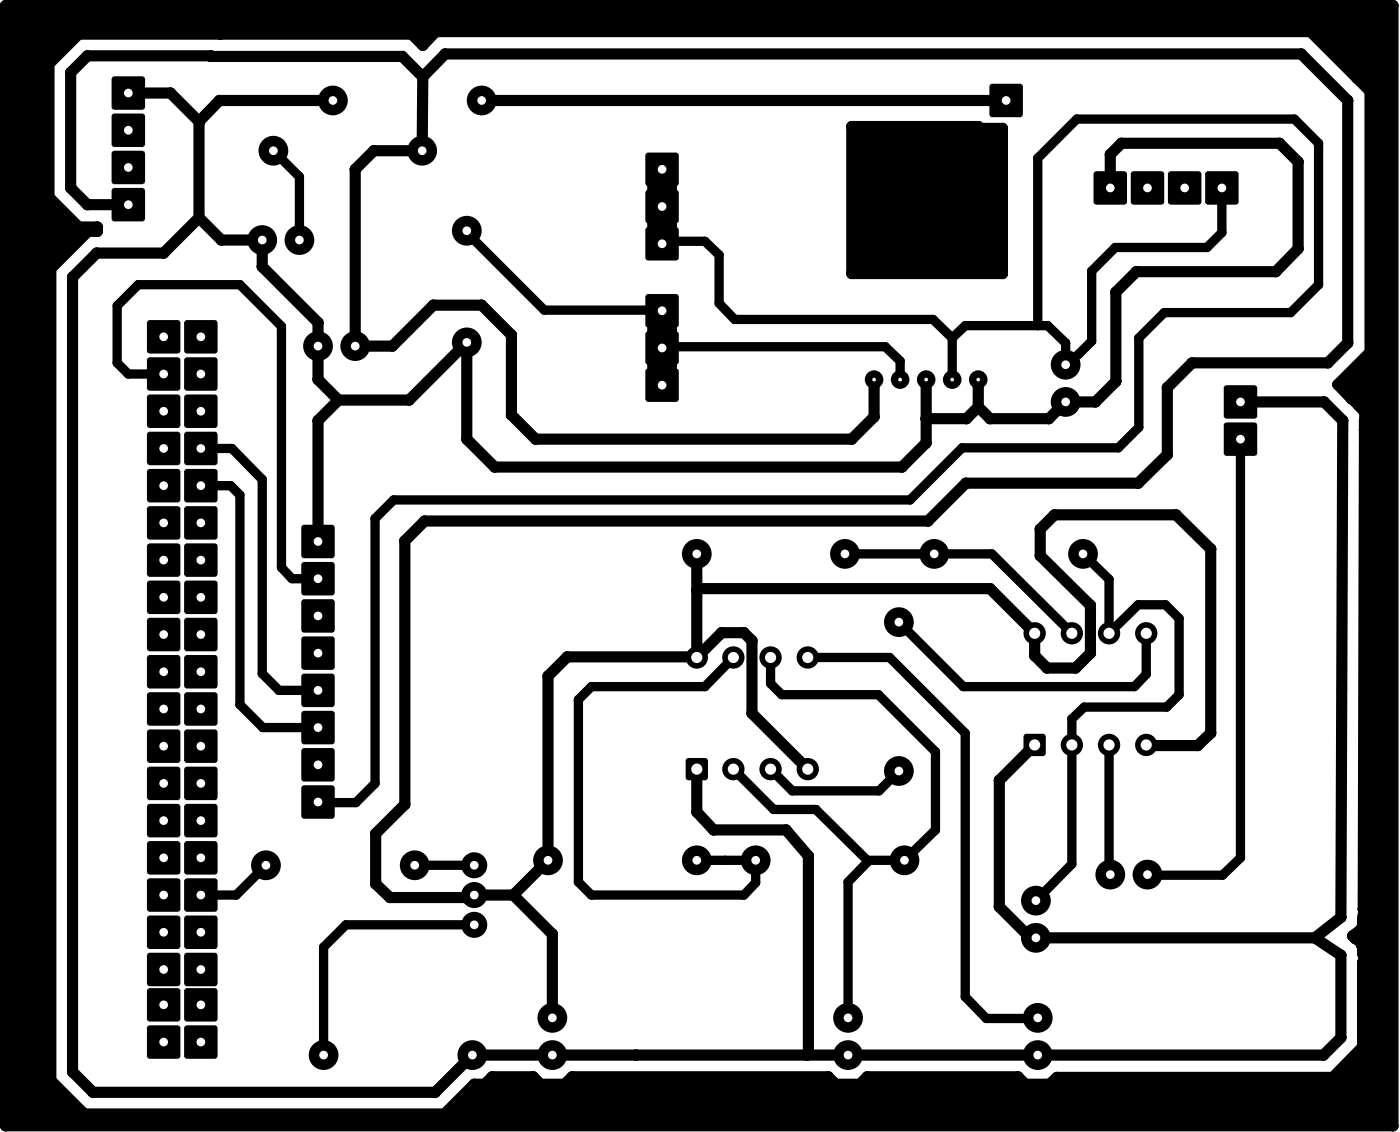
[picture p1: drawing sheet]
<svg xmlns="http://www.w3.org/2000/svg" width="96mm" height="77mm" viewBox="0 0 96 77" stroke-linecap="round" stroke-linejoin="round" font-family="sans-serif">
<g fill="#000">
<path d="M7.7 12.9h2.2v2.2h-2.2z" fill-rule="evenodd"/>
<path d="M7.7 10.3h2.2v2.2h-2.2z" fill-rule="evenodd"/>
<path d="M7.7 7.8h2.2v2.2h-2.2z" fill-rule="evenodd"/>
<path d="M7.7 5.2h2.2v2.3h-2.2z" fill-rule="evenodd"/>
<path d="M44.1 15.5h2.2v2.2h-2.2z" fill-rule="evenodd"/>
<path d="M44.1 13h2.2v2.2h-2.2z" fill-rule="evenodd"/>
<path d="M44.1 10.5h2.2v2.2h-2.2z" fill-rule="evenodd"/>
<path d="M58.2 8.6h8.6v.2h1.7v9.9h-10.3z" fill-rule="evenodd"/>
<path d="M67.6 5.8h2.2v2.2h-2.2z" fill-rule="evenodd"/>
<path d="M74.7 11.7h2.2v2.2h-2.2z" fill-rule="evenodd"/>
<path d="M77.3 11.7h2.2v2.2h-2.2z" fill-rule="evenodd"/>
<path d="M79.8 11.7h2.2v2.2h-2.2z" fill-rule="evenodd"/>
<path d="M82.3 11.7h2.2v2.2h-2.2z" fill-rule="evenodd"/>
<path d="M10.1 21.9h2.2v2.2h-2.2z" fill-rule="evenodd"/>
<path d="M10.1 24.4h2.2v2.2h-2.2z" fill-rule="evenodd"/>
<path d="M10.1 27h2.2v2.2h-2.2z" fill-rule="evenodd"/>
<path d="M10.1 29.5h2.2v2.2h-2.2z" fill-rule="evenodd"/>
<path d="M10.1 32h2.2v2.2h-2.2z" fill-rule="evenodd"/>
<path d="M10.1 34.6h2.2v2.2h-2.2z" fill-rule="evenodd"/>
<path d="M10.1 37.1h2.2v2.2h-2.2z" fill-rule="evenodd"/>
<path d="M10.1 39.7h2.2v2.2h-2.2z" fill-rule="evenodd"/>
<path d="M12.6 21.9h2.2v2.2h-2.2z" fill-rule="evenodd"/>
<path d="M12.6 24.4h2.2v2.2h-2.2z" fill-rule="evenodd"/>
<path d="M12.6 27h2.2v2.2h-2.2z" fill-rule="evenodd"/>
<path d="M12.6 29.5h2.2v2.2h-2.2z" fill-rule="evenodd"/>
<path d="M12.6 32h2.2v2.2h-2.2z" fill-rule="evenodd"/>
<path d="M12.6 34.6h2.2v2.2h-2.2z" fill-rule="evenodd"/>
<path d="M12.6 37.1h2.2v2.2h-2.2z" fill-rule="evenodd"/>
<path d="M12.6 39.7h2.2v2.2h-2.2z" fill-rule="evenodd"/>
<path d="M20.6 35.9h2.2v2.2h-2.2z" fill-rule="evenodd"/>
<path d="M44.1 25.2h2.2v2.2h-2.2z" fill-rule="evenodd"/>
<path d="M44.1 22.6h2.2v2.2h-2.2z" fill-rule="evenodd"/>
<path d="M44.1 20.1h2.2v2.2h-2.2z" fill-rule="evenodd"/>
<path d="M83.6 28.9h2.2v2.2h-2.2z" fill-rule="evenodd"/>
<path d="M83.6 26.3h2.2v2.2h-2.2z" fill-rule="evenodd"/>
<path d="M10.1 42.2h2.2v2.2h-2.2z" fill-rule="evenodd"/>
<path d="M10.1 44.7h2.2v2.2h-2.2z" fill-rule="evenodd"/>
<path d="M10.1 47.3h2.2v2.2h-2.2z" fill-rule="evenodd"/>
<path d="M10.1 49.8h2.2v2.2h-2.2z" fill-rule="evenodd"/>
<path d="M10.1 52.4h2.2v2.2h-2.2z" fill-rule="evenodd"/>
<path d="M10.1 54.9h2.2v2.2h-2.2z" fill-rule="evenodd"/>
<path d="M10.1 57.4h2.2v2.2h-2.2z" fill-rule="evenodd"/>
<path d="M12.6 42.2h2.2v2.2h-2.2z" fill-rule="evenodd"/>
<path d="M12.6 44.7h2.2v2.2h-2.2z" fill-rule="evenodd"/>
<path d="M12.6 47.3h2.2v2.2h-2.2z" fill-rule="evenodd"/>
<path d="M12.6 49.8h2.2v2.2h-2.2z" fill-rule="evenodd"/>
<path d="M12.6 52.4h2.2v2.2h-2.2z" fill-rule="evenodd"/>
<path d="M12.6 54.9h2.2v2.2h-2.2z" fill-rule="evenodd"/>
<path d="M12.6 57.4h2.2v2.2h-2.2z" fill-rule="evenodd"/>
<path d="M20.6 53.6h2.2v2.2h-2.2z" fill-rule="evenodd"/>
<path d="M20.6 51.1h2.2v2.2h-2.2z" fill-rule="evenodd"/>
<path d="M20.6 48.6h2.2v2.2h-2.2z" fill-rule="evenodd"/>
<path d="M20.6 46h2.2v2.2h-2.2z" fill-rule="evenodd"/>
<path d="M20.6 43.5h2.2v2.2h-2.2z" fill-rule="evenodd"/>
<path d="M20.6 40.9h2.2v2.2h-2.2z" fill-rule="evenodd"/>
<path d="M20.6 38.4h2.2v2.2h-2.2z" fill-rule="evenodd"/>
<path d="M46.9 51.8h1.4v1.4h-1.4z" fill-rule="evenodd"/>
<path d="M69.9 50.1h1.5v1.5h-1.5z" fill-rule="evenodd"/>
<path d="M.4 .4h94.7v76.4h-94.7zM5.4 2.3h22.7l.8 .8 .9-.9h59.7l4.1 4v17.8l-2.2 2.2 1.8 1.9-.1 34-.1 1.1a1.09 1.09 0 0 1-.6 .7l.1 .2a.95 .95 0 0 1 .5 1l.2 .4-.2 .2v5.8l-2 2h-18.8l-.5 .5h-1.7l-.5-.5h-10.3l-.5 .5h-1.6l-.5-.5h-17.5l-.5 .5h-1.7l-.5-.5h-2.8l-.5 .5h-.7l-2 2h-24.6l-2.3-2.3v-55.4l2.5-2.5h.6v-.3h-1.2l-2.1-2v-9.1z" fill-rule="evenodd"/>
<path d="M10.1 60h2.2v2.2h-2.2z" fill-rule="evenodd"/>
<path d="M10.1 62.5h2.2v2.2h-2.2z" fill-rule="evenodd"/>
<path d="M10.1 65.1h2.2v2.2h-2.2z" fill-rule="evenodd"/>
<path d="M10.1 67.5h2.2v2.2h-2.2z" fill-rule="evenodd"/>
<path d="M10.1 70h2.2v2.2h-2.2z" fill-rule="evenodd"/>
<path d="M12.6 60h2.2v2.2h-2.2z" fill-rule="evenodd"/>
<path d="M12.6 62.5h2.2v2.2h-2.2z" fill-rule="evenodd"/>
<path d="M12.6 65.1h2.2v2.2h-2.2z" fill-rule="evenodd"/>
<path d="M12.6 67.5h2.2v2.2h-2.2z" fill-rule="evenodd"/>
<path d="M12.6 70h2.2v2.2h-2.2z" fill-rule="evenodd"/>
<circle cx=".4" cy=".4" r=".38"/>
<circle cx="3.3" cy="4.4" r=".38"/>
<circle cx="3.3" cy="13.5" r=".38"/>
<circle cx="3.5" cy="18.3" r=".38"/>
<circle cx="4.8" cy="5" r=".38"/>
<circle cx="4.8" cy="12.8" r=".38"/>
<circle cx="5" cy="18.9" r=".38"/>
<circle cx="5.4" cy="2.3" r=".38"/>
<circle cx="5.4" cy="15.5" r=".38"/>
<circle cx="6" cy="3.8" r=".38"/>
<circle cx="6" cy="14" r=".38"/>
<circle cx="6" cy="15.8" r=".38"/>
<circle cx="6.6" cy="17.3" r=".38"/>
<circle cx="6.6" cy="15.8" r=".38"/>
<circle cx="6.6" cy="15.5" r=".38"/>
<circle cx="9.4" cy="19.4" r=".3"/>
<circle cx="11.2" cy="17.3" r=".38"/>
<circle cx="11.6" cy="6.3" r=".38"/>
<circle cx="13.6" cy="8.3" r=".38"/>
<circle cx="13.6" cy="14.9" r=".38"/>
<circle cx="14.4" cy="3.8" r=".38"/>
<circle cx="14.4" cy="3.9" r=".38"/>
<circle cx="15" cy="6.9" r=".38"/>
<circle cx="15" cy="2.3" r=".38"/>
<circle cx="15.1" cy="2.3" r=".38"/>
<circle cx="15.1" cy="16.4" r=".38"/>
<circle cx="16.4" cy="19.4" r=".3"/>
<circle cx="17.9" cy="16.4" r="1.02"/>
<circle cx="17.9" cy="18.2" r=".38"/>
<circle cx="18.7" cy="10.3" r="1.02"/>
<circle cx="20.4" cy="16.4" r="1.02"/>
<circle cx="20.4" cy="12.1" r=".3"/>
<circle cx="22.7" cy="6.9" r="1.02"/>
<circle cx="24.3" cy="11.6" r=".38"/>
<circle cx="25.5" cy="10.3" r=".38"/>
<circle cx="27.5" cy="3.9" r=".38"/>
<circle cx="28.1" cy="2.3" r=".38"/>
<circle cx="28.8" cy="10.3" r="1.02"/>
<circle cx="28.9" cy="3.1" r=".38"/>
<circle cx="28.9" cy="5.2" r=".38"/>
<circle cx="29.8" cy="2.2" r=".38"/>
<circle cx="30.4" cy="3.7" r=".38"/>
<circle cx="31.9" cy="15.7" r="1.02"/>
<circle cx="31.9" cy="15.9" r=".3"/>
<circle cx="32.9" cy="6.9" r="1.02"/>
<circle cx="45.4" cy="16.5" r=".3"/>
<circle cx="48.1" cy="16.5" r=".3"/>
<circle cx="49.1" cy="17.4" r=".3"/>
<circle cx="58.2" cy="8.6" r=".38"/>
<circle cx="58.2" cy="18.7" r=".38"/>
<circle cx="66.8" cy="8.8" r=".38"/>
<circle cx="66.8" cy="8.6" r=".38"/>
<circle cx="68.5" cy="8.8" r=".38"/>
<circle cx="68.5" cy="18.7" r=".38"/>
<circle cx="70.9" cy="10.8" r=".3"/>
<circle cx="73.5" cy="8.1" r=".3"/>
<circle cx="74.5" cy="18.5" r=".3"/>
<circle cx="75.8" cy="10.5" r=".38"/>
<circle cx="76.2" cy="16.9" r=".3"/>
<circle cx="76.2" cy="19.9" r=".38"/>
<circle cx="76.6" cy="9.8" r=".38"/>
<circle cx="77.6" cy="18.5" r=".38"/>
<circle cx="82.4" cy="16.9" r=".3"/>
<circle cx="83.4" cy="15.9" r=".3"/>
<circle cx="87.1" cy="18.5" r=".38"/>
<circle cx="87.4" cy="9.8" r=".38"/>
<circle cx="88.4" cy="8.1" r=".3"/>
<circle cx="88.6" cy="11" r=".38"/>
<circle cx="88.6" cy="17" r=".38"/>
<circle cx="88.9" cy="3.7" r=".38"/>
<circle cx="89.5" cy="2.2" r=".38"/>
<circle cx="90" cy="19.4" r=".3"/>
<circle cx="90" cy="9.8" r=".3"/>
<circle cx="92" cy="6.9" r=".38"/>
<circle cx="92.7" cy="5.3" r=".38"/>
<circle cx="93.6" cy="6.2" r=".38"/>
<circle cx="95.1" cy=".4" r=".38"/>
<circle cx="8" cy="20.9" r=".3"/>
<circle cx="8" cy="24.8" r=".3"/>
<circle cx="8.8" cy="25.5" r=".3"/>
<circle cx="15.7" cy="33.1" r=".3"/>
<circle cx="15.8" cy="30.6" r=".3"/>
<circle cx="16.4" cy="33.8" r=".3"/>
<circle cx="17.9" cy="32.7" r=".3"/>
<circle cx="19.2" cy="38.7" r=".3"/>
<circle cx="19.2" cy="22.3" r=".3"/>
<circle cx="19.9" cy="39.5" r=".3"/>
<circle cx="21.7" cy="23.6" r="1.02"/>
<circle cx="21.7" cy="25.9" r=".38"/>
<circle cx="21.7" cy="22" r=".38"/>
<circle cx="21.7" cy="28.7" r=".38"/>
<circle cx="23.1" cy="27.3" r=".38"/>
<circle cx="24.3" cy="23.6" r="1.02"/>
<circle cx="24.3" cy="23.6" r=".89"/>
<circle cx="25.6" cy="35.4" r=".3"/>
<circle cx="26.8" cy="23.6" r=".38"/>
<circle cx="26.9" cy="34.1" r=".3"/>
<circle cx="27.6" cy="36.9" r=".38"/>
<circle cx="27.9" cy="27.3" r=".38"/>
<circle cx="29" cy="35.6" r=".38"/>
<circle cx="29.6" cy="20.8" r=".38"/>
<circle cx="31.9" cy="23.4" r="1.02"/>
<circle cx="31.9" cy="30" r=".38"/>
<circle cx="32.9" cy="20.8" r=".38"/>
<circle cx="33.8" cy="31.9" r=".38"/>
<circle cx="34.9" cy="22.9" r=".38"/>
<circle cx="34.9" cy="28.3" r=".38"/>
<circle cx="36.6" cy="30" r=".38"/>
<circle cx="37.2" cy="21.2" r=".3"/>
<circle cx="45.2" cy="21.2" r=".3"/>
<circle cx="45.3" cy="23.7" r=".3"/>
<circle cx="47.6" cy="37.8" r="1.02"/>
<circle cx="49.1" cy="20.7" r=".3"/>
<circle cx="50.2" cy="21.8" r=".3"/>
<circle cx="57.7" cy="37.8" r="1.02"/>
<circle cx="58.2" cy="30" r=".38"/>
<circle cx="59.7" cy="25.9" r=".64"/>
<circle cx="59.7" cy="28.4" r=".38"/>
<circle cx="60.5" cy="23.7" r=".3"/>
<circle cx="61.5" cy="25.9" r=".64"/>
<circle cx="61.5" cy="24.6" r=".3"/>
<circle cx="61.6" cy="31.9" r=".38"/>
<circle cx="62.1" cy="34.1" r=".3"/>
<circle cx="63.2" cy="25.9" r=".64"/>
<circle cx="63.2" cy="28.6" r=".38"/>
<circle cx="63.2" cy="30.2" r=".38"/>
<circle cx="63.4" cy="35.6" r=".38"/>
<circle cx="63.7" cy="21.8" r=".3"/>
<circle cx="63.8" cy="37.8" r="1.02"/>
<circle cx="65" cy="25.9" r=".64"/>
<circle cx="65" cy="23.1" r=".3"/>
<circle cx="65" cy="25.9" r=".3"/>
<circle cx="65.7" cy="30.6" r=".3"/>
<circle cx="65.9" cy="22.2" r=".3"/>
<circle cx="66" cy="33" r=".38"/>
<circle cx="66" cy="28.6" r=".38"/>
<circle cx="66.8" cy="25.9" r=".64"/>
<circle cx="66.8" cy="26" r=".38"/>
<circle cx="66.8" cy="27.8" r=".38"/>
<circle cx="67.6" cy="28.6" r=".38"/>
<circle cx="67.7" cy="37.8" r=".3"/>
<circle cx="70.9" cy="22.2" r=".3"/>
<circle cx="71" cy="36.1" r=".38"/>
<circle cx="71" cy="37.9" r=".38"/>
<circle cx="71.5" cy="22.2" r=".3"/>
<circle cx="71.6" cy="28.6" r=".38"/>
<circle cx="72" cy="35.1" r=".38"/>
<circle cx="72.8" cy="27.4" r="1.02"/>
<circle cx="72.8" cy="24.9" r="1.02"/>
<circle cx="72.8" cy="23.4" r=".3"/>
<circle cx="73.7" cy="24.2" r=".3"/>
<circle cx="74" cy="37.8" r="1.02"/>
<circle cx="74.5" cy="23.3" r=".3"/>
<circle cx="74.8" cy="27.4" r=".38"/>
<circle cx="75.7" cy="39.5" r=".3"/>
<circle cx="76.2" cy="26" r=".38"/>
<circle cx="76.4" cy="30.6" r=".3"/>
<circle cx="77.7" cy="33" r=".38"/>
<circle cx="77.8" cy="23.1" r=".3"/>
<circle cx="77.8" cy="29.2" r=".3"/>
<circle cx="79.5" cy="21.3" r=".3"/>
<circle cx="79.7" cy="26.5" r=".38"/>
<circle cx="79.7" cy="31" r=".38"/>
<circle cx="80.3" cy="35.1" r=".38"/>
<circle cx="81.4" cy="24.8" r=".38"/>
<circle cx="82.7" cy="37.5" r=".38"/>
<circle cx="88.1" cy="21.3" r=".3"/>
<circle cx="90.4" cy="27.4" r=".38"/>
<circle cx="90.7" cy="24.8" r=".38"/>
<circle cx="91.4" cy="26.2" r=".38"/>
<circle cx="91.7" cy="28.7" r=".38"/>
<circle cx="92" cy="23.4" r=".38"/>
<circle cx="92.3" cy="27.2" r=".38"/>
<circle cx="92.8" cy="27.6" r=".38"/>
<circle cx="93.2" cy="28.7" r=".38"/>
<circle cx="93.2" cy="29.3" r=".38"/>
<circle cx="93.2" cy="28.1" r=".38"/>
<circle cx="93.6" cy="24" r=".38"/>
<circle cx="16.4" cy="48.1" r=".3"/>
<circle cx="17.9" cy="46" r=".3"/>
<circle cx="17.9" cy="49.7" r=".3"/>
<circle cx="18.2" cy="59.1" r="1.02"/>
<circle cx="19" cy="47.1" r=".3"/>
<circle cx="21.8" cy="54.8" r=".3"/>
<circle cx="24.3" cy="54.8" r=".3"/>
<circle cx="25.6" cy="53.5" r=".3"/>
<circle cx="25.7" cy="56.9" r=".38"/>
<circle cx="27.6" cy="54.9" r=".38"/>
<circle cx="28.3" cy="59.1" r="1.02"/>
<circle cx="32.4" cy="59.1" r=".89"/>
<circle cx="37.4" cy="58.7" r="1.02"/>
<circle cx="37.4" cy="46.1" r=".38"/>
<circle cx="38.7" cy="44.8" r=".38"/>
<circle cx="39.5" cy="47.8" r=".3"/>
<circle cx="40.4" cy="46.9" r=".3"/>
<circle cx="47.5" cy="44.8" r=".38"/>
<circle cx="47.6" cy="58.7" r="1.02"/>
<circle cx="47.6" cy="44.9" r=".76"/>
<circle cx="47.6" cy="40.3" r=".38"/>
<circle cx="47.6" cy="55.4" r=".38"/>
<circle cx="47.7" cy="40.2" r=".38"/>
<circle cx="48.1" cy="46.9" r=".3"/>
<circle cx="48.7" cy="56.6" r=".38"/>
<circle cx="49.3" cy="43.2" r=".38"/>
<circle cx="49.5" cy="58.7" r=".3"/>
<circle cx="50.1" cy="44.9" r=".76"/>
<circle cx="50.1" cy="52.5" r=".76"/>
<circle cx="50.8" cy="43.2" r=".38"/>
<circle cx="51.4" cy="43.7" r=".38"/>
<circle cx="51.4" cy="48.7" r=".38"/>
<circle cx="51.6" cy="58.7" r="1.02"/>
<circle cx="52.6" cy="52.5" r=".76"/>
<circle cx="52.6" cy="44.9" r=".76"/>
<circle cx="52.6" cy="46.7" r=".3"/>
<circle cx="52.8" cy="55.2" r=".3"/>
<circle cx="53.4" cy="47.4" r=".3"/>
<circle cx="53.7" cy="56.6" r=".38"/>
<circle cx="54.1" cy="54" r=".3"/>
<circle cx="55.2" cy="44.9" r=".76"/>
<circle cx="55.2" cy="52.5" r=".76"/>
<circle cx="55.2" cy="58.4" r=".38"/>
<circle cx="55.7" cy="55.2" r=".3"/>
<circle cx="59.2" cy="58.7" r=".3"/>
<circle cx="59.2" cy="58.8" r=".3"/>
<circle cx="60" cy="47.4" r=".3"/>
<circle cx="60" cy="54" r=".3"/>
<circle cx="60.7" cy="44.9" r=".3"/>
<circle cx="61.4" cy="52.6" r="1.02"/>
<circle cx="61.4" cy="42.5" r="1.02"/>
<circle cx="61.8" cy="58.7" r="1.02"/>
<circle cx="61.8" cy="58.7" r=".3"/>
<circle cx="63.9" cy="56.6" r=".3"/>
<circle cx="63.9" cy="51.3" r=".3"/>
<circle cx="65.8" cy="46.9" r=".3"/>
<circle cx="65.9" cy="50" r=".3"/>
<circle cx="67.6" cy="40.2" r=".38"/>
<circle cx="68.2" cy="53.3" r=".38"/>
<circle cx="70.7" cy="43.2" r=".76"/>
<circle cx="70.7" cy="44.7" r=".38"/>
<circle cx="71.5" cy="45.6" r=".38"/>
<circle cx="73.2" cy="50.8" r=".76"/>
<circle cx="73.2" cy="43.2" r=".76"/>
<circle cx="73.2" cy="59" r=".3"/>
<circle cx="73.2" cy="49.1" r=".3"/>
<circle cx="73.4" cy="45.6" r=".38"/>
<circle cx="74" cy="48.3" r=".3"/>
<circle cx="74.5" cy="44.6" r=".38"/>
<circle cx="74.5" cy="44.5" r=".38"/>
<circle cx="74.5" cy="41.3" r=".38"/>
<circle cx="75.7" cy="50.8" r=".76"/>
<circle cx="75.7" cy="43.2" r=".76"/>
<circle cx="75.7" cy="59.6" r=".3"/>
<circle cx="75.8" cy="59.7" r="1.02"/>
<circle cx="77.5" cy="46.9" r=".3"/>
<circle cx="77.7" cy="41.3" r=".3"/>
<circle cx="78.3" cy="50.8" r=".76"/>
<circle cx="78.3" cy="43.2" r=".76"/>
<circle cx="78.3" cy="46" r=".3"/>
<circle cx="78.3" cy="50.9" r=".38"/>
<circle cx="78.4" cy="59.7" r="1.02"/>
<circle cx="78.4" cy="59.7" r=".3"/>
<circle cx="79.6" cy="41.3" r=".3"/>
<circle cx="79.7" cy="48.3" r=".3"/>
<circle cx="80.5" cy="47.4" r=".3"/>
<circle cx="80.5" cy="42.2" r=".3"/>
<circle cx="81.8" cy="50.9" r=".38"/>
<circle cx="82.7" cy="50" r=".38"/>
<circle cx="83.5" cy="59.7" r=".3"/>
<circle cx="84.7" cy="58.5" r=".3"/>
<circle cx=".4" cy="76.8" r=".38"/>
<circle cx="3.5" cy="73.7" r=".38"/>
<circle cx="5" cy="73.2" r=".38"/>
<circle cx="5.8" cy="76" r=".38"/>
<circle cx="6.3" cy="74.5" r=".38"/>
<circle cx="16.1" cy="61.1" r=".3"/>
<circle cx="22.1" cy="72" r="1.02"/>
<circle cx="22.1" cy="64.6" r=".3"/>
<circle cx="23.6" cy="63.1" r=".3"/>
<circle cx="25.7" cy="60.3" r=".38"/>
<circle cx="26.6" cy="61.3" r=".38"/>
<circle cx="29.7" cy="74.5" r=".38"/>
<circle cx="30.4" cy="76" r=".38"/>
<circle cx="32.2" cy="61.3" r=".38"/>
<circle cx="32.3" cy="72" r="1.02"/>
<circle cx="32.4" cy="61.1" r=".89"/>
<circle cx="32.4" cy="63.1" r=".89"/>
<circle cx="32.4" cy="74" r=".38"/>
<circle cx="33.1" cy="74" r=".38"/>
<circle cx="33.6" cy="73.5" r=".38"/>
<circle cx="35.1" cy="61.1" r=".38"/>
<circle cx="36.4" cy="73.5" r=".38"/>
<circle cx="36.9" cy="74" r=".38"/>
<circle cx="37.7" cy="72" r="1.02"/>
<circle cx="37.7" cy="69.5" r="1.02"/>
<circle cx="37.7" cy="63.8" r=".38"/>
<circle cx="38.6" cy="74" r=".38"/>
<circle cx="39.1" cy="73.5" r=".38"/>
<circle cx="39.5" cy="60.2" r=".3"/>
<circle cx="40.4" cy="61.1" r=".3"/>
<circle cx="43.4" cy="72" r=".38"/>
<circle cx="50.8" cy="61.1" r=".3"/>
<circle cx="51.6" cy="60.2" r=".3"/>
<circle cx="55.1" cy="72" r=".38"/>
<circle cx="55.2" cy="71.9" r=".38"/>
<circle cx="56.6" cy="73.5" r=".38"/>
<circle cx="57.1" cy="74" r=".38"/>
<circle cx="57.9" cy="69.5" r="1.02"/>
<circle cx="57.9" cy="72" r="1.02"/>
<circle cx="57.9" cy="60.2" r=".3"/>
<circle cx="58.7" cy="74" r=".38"/>
<circle cx="59.2" cy="73.5" r=".38"/>
<circle cx="65.9" cy="68" r=".3"/>
<circle cx="67.4" cy="69.5" r=".3"/>
<circle cx="68.2" cy="61.9" r=".38"/>
<circle cx="69.5" cy="73.5" r=".38"/>
<circle cx="70" cy="74" r=".38"/>
<circle cx="70.4" cy="64" r=".38"/>
<circle cx="70.7" cy="64" r="1.02"/>
<circle cx="70.7" cy="61.5" r="1.02"/>
<circle cx="70.7" cy="64" r=".38"/>
<circle cx="70.8" cy="69.5" r=".3"/>
<circle cx="70.9" cy="72" r="1.02"/>
<circle cx="70.9" cy="69.5" r="1.02"/>
<circle cx="70.9" cy="72" r=".38"/>
<circle cx="71.7" cy="74" r=".38"/>
<circle cx="72.2" cy="73.5" r=".38"/>
<circle cx="89.8" cy="64" r=".38"/>
<circle cx="90.4" cy="72" r=".38"/>
<circle cx="91" cy="73.5" r=".38"/>
<circle cx="91.6" cy="65.2" r=".38"/>
<circle cx="91.6" cy="70.8" r=".38"/>
<circle cx="91.6" cy="62.6" r=".38"/>
<circle cx="92.4" cy="63.9" r=".38"/>
<circle cx="92.5" cy="64.1" r=".38"/>
<circle cx="92.5" cy="63.8" r=".38"/>
<circle cx="92.9" cy="64.3" r=".38"/>
<circle cx="93" cy="63.4" r=".38"/>
<circle cx="93" cy="64.5" r=".38"/>
<circle cx="93" cy="63.3" r=".38"/>
<circle cx="93" cy="71.5" r=".38"/>
<circle cx="93" cy="62.7" r=".38"/>
<circle cx="93" cy="63.2" r=".38"/>
<circle cx="93" cy="65.1" r=".38"/>
<circle cx="93" cy="65.7" r=".38"/>
<circle cx="93" cy="64.6" r=".38"/>
<circle cx="93.1" cy="62.1" r=".38"/>
<circle cx="93.2" cy="65.5" r=".38"/>
<circle cx="95.1" cy="76.8" r=".38"/>
</g>
<path d="M.5 .5h94.6v76.3h-94.6zM58.2 8.6h10.3v10.1h-10.3z" fill="none" stroke="#000" stroke-width=".17"/>
<g fill="none" stroke="#000" stroke-width=".76">
<path d="M.4 .4h94.7v76.4h-94.7zM5.4 2.3h22.7l.8 .8 .9-.9h59.7l4.1 4v17.8l-2.2 2.2 1.8 1.9-.1 34-.1 1.1a1.09 1.09 0 0 1-.6 .7l.1 .2a.95 .95 0 0 1 .5 1l.2 .4-.2 .2v5.8l-2 2h-18.8l-.5 .5h-1.7l-.5-.5h-10.3l-.5 .5h-1.6l-.5-.5h-17.5l-.5 .5h-1.7l-.5-.5h-2.8l-.5 .5h-.7l-2 2h-24.6l-2.3-2.3v-55.4l2.5-2.5h.6v-.3h-1.2l-2.1-2v-9.1zM8.8 6.3h2.8l2 2M13.6 14.9l1.5 1.5h2.8v1.8l3.8 3.8v3.9l1.4 1.4M13.6 14.9l-2.4 2.4h-4.6l-1.6 1.6v54.3l1.3 1.3h23.4l2.6-2.5h58.1l1.2-1.2v-5.6l-1.8-1.2M13.6 8.3v6.6M22.7 6.9h-7.7l-1.4 1.4M28.9 5.2l-.1 5.1h-3.3l-1.2 1.3v12h2.5l2.8-2.8h3.3l2 2.1v5.4l1.7 1.7h21.6l1.5-1.6v-2.5M28.9 5.2l1.5-1.5h58.5l3.1 3.2v16.5l-1.3 1.4h-9.3l-1.7 1.7v4.5l-2 2h-11.7l-2.6 2.6h-34.4l-1.4 1.3v18l-1.9 2v3.4l.9 1h5.6l.2-.2h2.7M28.9 5.2l-1.4-1.3-21.5-.1-1.2 1.2v7.8l1.2 1.2h2.8M32.9 6.9h35.8M58.2 8.6h8.6v.2h1.7v9.9h-10.3z"/>
<path d="M75.8 12.8v-2.3l.8-.7h10.8l1.2 1.2v6l-1.5 1.5h-9.5l-1.4 1.4v6.1l-1.4 1.4h-2l-1.2 1.2h-4l-.8-.8M23.1 27.3l-1.4 1.4v8.3M47.6 37.8v7.1M63.2 25.9v4.3l-1.6 1.7h-27.8l-1.9-1.9v-6.6l-4 3.9h-4.8M66.8 27.8l-.8 .8h-2.8M66.8 25.9v1.9M84.7 27.4h5.7l1.3 1.3-.1 33.9-1.8 1.4M47.6 44.9l-8.9-.1-1.3 1.3v12.6l-2.3 2.4M47.6 40.3l.1-.1h19.9l3.1 3v1.5l.8 .9h1.9l1.1-1v-3.3l-3.5-3.4v-1.8l1-1h8.3l2.4 2.4v12.5l-.9 .9-3.5-.1M47.6 52.5v2.9l1.1 1.2h5l1.5 1.8v13.5l-.1 .1M47.6 44.9l1.7-1.7h1.5l.6 .5v5l3.8 3.8M70.7 50.8l-2.5 2.5v8.6l2.2 2.1h19.4"/>
<path d="M35.1 61.1l2.6 2.7v5.7"/>
</g>
<g fill="none" stroke="#000" stroke-width=".63">
<path d="M18.7 10.3l1.7 1.8v4.3M31.9 15.7v.2l5.3 5.3h8M45.2 16.6l.2-.1h2.7l1 .9v3.3l1.1 1.1h13.5l1.3 1.3M83.4 12.8v3.1l-1 1h-6.2l-1.7 1.6v4.8l-.8 .9-.9 .7v-1.5l-1.3-1.2h-5.6l-.9 .9M11.2 25.5h-2.4l-.8-.7v-3.9l1.4-1.5h7l2.8 2.9v16.4l.7 .8h1.8M13.7 30.6h2.1l2.1 2.1v13.3l1.1 1.1h2.7M13.7 33.1h2l.7 .7v14.3l1.5 1.6h3.8M45.2 23.7h.1h15.2l1 .9v1.3M57.7 37.8h10l5.5 5.4M65 23.1v2.8M70.9 22.2v-11.4l2.6-2.7h14.9l1.6 1.7v9.6l-1.9 1.9h-8.6l-1.7 1.8v6.1l-1.4 1.4h-10.7l-3.6 3.5h-35.2l-1.3 1.3v18.1l-1.3 1.3-2.6-.1M74 37.8l1.7 1.7v3.7l2-1.9h1.9l.9 .9v5.2l-.8 .9h-5.7l-.8 .8v9.9l-2.5 2.5"/>
<path d="M84.7 30v28.5l-1.2 1.2h-5.1M18.2 59.1l-2.1 2h-2.4M28.3 59.1h4.1M50.1 44.9l-2 2h-7.7l-.9 .9v12.4l.9 .9h10.4l.8-.9v-1.5h-4M50.1 52.5l2.7 2.7h2.9l3.5 3.5M52.6 44.9v1.8l.8 .7h6.6l3.9 3.9v5.3l-2.1 2.1h-2.6M52.6 52.5l1.5 1.5h5.9l1.4-1.4M55.2 44.9h5.5l5.2 5.1v18l1.5 1.5h3.5M59.2 58.7v.1l-1.3 1.4v9.3M61.4 42.5l4.4 4.4h11.7l.8-.9v-2.8M75.7 50.8v8.8l.1 .1M32.4 63.1h-8.8l-1.5 1.5v7.4"/>
</g>
<path d="M45.2 11.6v5M45.2 21.2v5.1" fill="none" stroke="#000" stroke-width="2"/>
<g fill="#000">
<circle cx="13.6" cy="8.3" r=".38"/>
<circle cx="65" cy="25.9" r=".32"/>
<circle cx="93.2" cy="28.1" r=".38"/>
<circle cx="93.2" cy="29.3" r=".38"/>
<circle cx="61.8" cy="58.7" r=".32"/>
<circle cx="70.7" cy="64" r=".38"/>
<circle cx="70.9" cy="72" r=".38"/>
</g>
<circle cx="24.3" cy="23.6" r=".3" fill="#fff"/>
<circle cx="21.7" cy="23.6" r=".89" fill="#000"/>
<circle cx="21.7" cy="23.6" r=".3" fill="#fff"/>
<circle cx="18.7" cy="10.3" r=".89" fill="#000"/>
<circle cx="18.7" cy="10.3" r=".3" fill="#fff"/>
<circle cx="28.8" cy="10.3" r=".89" fill="#000"/>
<circle cx="28.8" cy="10.3" r=".3" fill="#fff"/>
<circle cx="20.4" cy="16.4" r=".89" fill="#000"/>
<circle cx="20.4" cy="16.4" r=".3" fill="#fff"/>
<circle cx="17.9" cy="16.4" r=".89" fill="#000"/>
<circle cx="17.9" cy="16.4" r=".3" fill="#fff"/>
<path d="M7.7 13h2.1v2h-2.1z" fill="#000"/>
<circle cx="8.8" cy="14" r=".3" fill="#fff"/>
<path d="M7.7 10.4h2.1v2h-2.1z" fill="#000"/>
<circle cx="8.8" cy="11.4" r=".3" fill="#fff"/>
<path d="M7.7 7.9h2.1v2h-2.1z" fill="#000"/>
<circle cx="8.8" cy="8.9" r=".3" fill="#fff"/>
<path d="M7.7 5.3h2.1v2.1h-2.1z" fill="#000"/>
<circle cx="8.8" cy="6.3" r=".3" fill="#fff"/>
<circle cx="31.9" cy="23.4" r=".89" fill="#000"/>
<circle cx="31.9" cy="23.4" r=".3" fill="#fff"/>
<circle cx="31.9" cy="15.7" r=".89" fill="#000"/>
<circle cx="31.9" cy="15.7" r=".3" fill="#fff"/>
<path d="M82.4 11.8h2.1v2h-2.1z" fill="#000"/>
<circle cx="83.4" cy="12.8" r=".3" fill="#fff"/>
<path d="M79.9 11.8h2v2h-2z" fill="#000"/>
<circle cx="80.9" cy="12.8" r=".3" fill="#fff"/>
<path d="M77.3 11.8h2.1v2h-2.1z" fill="#000"/>
<circle cx="78.4" cy="12.8" r=".3" fill="#fff"/>
<path d="M74.8 11.8h2v2h-2z" fill="#000"/>
<circle cx="75.8" cy="12.8" r=".3" fill="#fff"/>
<path d="M44.2 25.3h2v2h-2z" fill="#000"/>
<circle cx="45.2" cy="26.3" r=".3" fill="#fff"/>
<path d="M44.2 22.7h2v2.1h-2z" fill="#000"/>
<circle cx="45.2" cy="23.7" r=".3" fill="#fff"/>
<path d="M44.2 20.2h2v2h-2z" fill="#000"/>
<circle cx="45.2" cy="21.2" r=".3" fill="#fff"/>
<path d="M44.2 15.6h2v2.1h-2z" fill="#000"/>
<circle cx="45.2" cy="16.6" r=".3" fill="#fff"/>
<path d="M44.2 13.1h2v2h-2z" fill="#000"/>
<circle cx="45.2" cy="14.1" r=".3" fill="#fff"/>
<path d="M44.2 10.5h2v2.1h-2z" fill="#000"/>
<circle cx="45.2" cy="11.6" r=".3" fill="#fff"/>
<circle cx="72.8" cy="24.9" r=".89" fill="#000"/>
<circle cx="72.8" cy="24.9" r=".3" fill="#fff"/>
<circle cx="72.8" cy="27.4" r=".89" fill="#000"/>
<circle cx="72.8" cy="27.4" r=".3" fill="#fff"/>
<path d="M20.7 53.7h2v2.1h-2z" fill="#000"/>
<circle cx="21.7" cy="54.7" r=".3" fill="#fff"/>
<path d="M20.7 51.2h2v2h-2z" fill="#000"/>
<circle cx="21.7" cy="52.2" r=".3" fill="#fff"/>
<path d="M20.7 48.6h2v2.1h-2z" fill="#000"/>
<circle cx="21.7" cy="49.7" r=".3" fill="#fff"/>
<path d="M20.7 46.1h2v2h-2z" fill="#000"/>
<circle cx="21.7" cy="47.1" r=".3" fill="#fff"/>
<path d="M20.7 43.6h2v2h-2z" fill="#000"/>
<circle cx="21.7" cy="44.6" r=".3" fill="#fff"/>
<path d="M20.7 41h2v2.1h-2z" fill="#000"/>
<circle cx="21.7" cy="42" r=".3" fill="#fff"/>
<path d="M20.7 38.5h2v2h-2z" fill="#000"/>
<circle cx="21.7" cy="39.5" r=".3" fill="#fff"/>
<path d="M20.7 35.9h2v2.1h-2z" fill="#000"/>
<circle cx="21.7" cy="37" r=".3" fill="#fff"/>
<circle cx="18.2" cy="59.1" r=".89" fill="#000"/>
<circle cx="18.2" cy="59.1" r=".3" fill="#fff"/>
<circle cx="28.3" cy="59.1" r=".89" fill="#000"/>
<circle cx="28.3" cy="59.1" r=".3" fill="#fff"/>
<path d="M12.7 22h2v2h-2z" fill="#000"/>
<circle cx="13.7" cy="23" r=".3" fill="#fff"/>
<path d="M12.7 24.5h2v2h-2z" fill="#000"/>
<circle cx="13.7" cy="25.5" r=".3" fill="#fff"/>
<path d="M12.7 27.1h2v2h-2z" fill="#000"/>
<circle cx="13.7" cy="28.1" r=".3" fill="#fff"/>
<path d="M12.7 29.6h2v2h-2z" fill="#000"/>
<circle cx="13.7" cy="30.6" r=".3" fill="#fff"/>
<path d="M12.7 32.1h2v2.1h-2z" fill="#000"/>
<circle cx="13.7" cy="33.1" r=".3" fill="#fff"/>
<path d="M12.7 34.7h2v2h-2z" fill="#000"/>
<circle cx="13.7" cy="35.7" r=".3" fill="#fff"/>
<path d="M12.7 37.2h2v2h-2z" fill="#000"/>
<circle cx="13.7" cy="38.2" r=".3" fill="#fff"/>
<path d="M12.7 39.8h2v2h-2z" fill="#000"/>
<circle cx="13.7" cy="40.8" r=".3" fill="#fff"/>
<path d="M12.7 42.3h2v2h-2z" fill="#000"/>
<circle cx="13.7" cy="43.3" r=".3" fill="#fff"/>
<path d="M12.7 44.8h2v2.1h-2z" fill="#000"/>
<circle cx="13.7" cy="45.8" r=".3" fill="#fff"/>
<path d="M12.7 47.4h2v2h-2z" fill="#000"/>
<circle cx="13.7" cy="48.4" r=".3" fill="#fff"/>
<path d="M12.7 49.9h2v2h-2z" fill="#000"/>
<circle cx="13.7" cy="50.9" r=".3" fill="#fff"/>
<path d="M12.7 52.5h2v2h-2z" fill="#000"/>
<circle cx="13.7" cy="53.5" r=".3" fill="#fff"/>
<path d="M12.7 55h2v2h-2z" fill="#000"/>
<circle cx="13.7" cy="56" r=".3" fill="#fff"/>
<path d="M12.7 57.5h2v2.1h-2z" fill="#000"/>
<circle cx="13.7" cy="58.5" r=".3" fill="#fff"/>
<path d="M12.7 60.1h2v2h-2z" fill="#000"/>
<circle cx="13.7" cy="61.1" r=".3" fill="#fff"/>
<path d="M12.7 62.6h2v2h-2z" fill="#000"/>
<circle cx="13.7" cy="63.6" r=".3" fill="#fff"/>
<path d="M12.7 65.2h2v2h-2z" fill="#000"/>
<circle cx="13.7" cy="66.2" r=".3" fill="#fff"/>
<path d="M10.2 22h2v2h-2z" fill="#000"/>
<circle cx="11.2" cy="23" r=".3" fill="#fff"/>
<path d="M10.2 24.5h2v2h-2z" fill="#000"/>
<circle cx="11.2" cy="25.5" r=".3" fill="#fff"/>
<path d="M10.2 27.1h2v2h-2z" fill="#000"/>
<circle cx="11.2" cy="28.1" r=".3" fill="#fff"/>
<path d="M10.2 29.6h2v2h-2z" fill="#000"/>
<circle cx="11.2" cy="30.6" r=".3" fill="#fff"/>
<path d="M10.2 32.1h2v2.1h-2z" fill="#000"/>
<circle cx="11.2" cy="33.1" r=".3" fill="#fff"/>
<path d="M10.2 34.7h2v2h-2z" fill="#000"/>
<circle cx="11.2" cy="35.7" r=".3" fill="#fff"/>
<path d="M10.2 37.2h2v2h-2z" fill="#000"/>
<circle cx="11.2" cy="38.2" r=".3" fill="#fff"/>
<path d="M10.2 39.8h2v2h-2z" fill="#000"/>
<circle cx="11.2" cy="40.8" r=".3" fill="#fff"/>
<path d="M10.2 42.3h2v2h-2z" fill="#000"/>
<circle cx="11.2" cy="43.3" r=".3" fill="#fff"/>
<path d="M10.2 44.8h2v2.1h-2z" fill="#000"/>
<circle cx="11.2" cy="45.8" r=".3" fill="#fff"/>
<path d="M10.2 47.4h2v2h-2z" fill="#000"/>
<circle cx="11.2" cy="48.4" r=".3" fill="#fff"/>
<path d="M10.2 49.9h2v2h-2z" fill="#000"/>
<circle cx="11.2" cy="50.9" r=".3" fill="#fff"/>
<path d="M10.2 52.5h2v2h-2z" fill="#000"/>
<circle cx="11.2" cy="53.5" r=".3" fill="#fff"/>
<path d="M10.2 55h2v2h-2z" fill="#000"/>
<circle cx="11.2" cy="56" r=".3" fill="#fff"/>
<path d="M10.2 57.5h2v2.1h-2z" fill="#000"/>
<circle cx="11.2" cy="58.5" r=".3" fill="#fff"/>
<path d="M10.2 60.1h2v2h-2z" fill="#000"/>
<circle cx="11.2" cy="61.1" r=".3" fill="#fff"/>
<path d="M10.2 62.6h2v2h-2z" fill="#000"/>
<circle cx="11.2" cy="63.6" r=".3" fill="#fff"/>
<path d="M10.2 65.2h2v2h-2z" fill="#000"/>
<circle cx="11.2" cy="66.2" r=".3" fill="#fff"/>
<path d="M12.7 67.6h2v2h-2z" fill="#000"/>
<circle cx="13.7" cy="68.6" r=".3" fill="#fff"/>
<path d="M12.7 70.1h2v2h-2z" fill="#000"/>
<circle cx="13.7" cy="71.1" r=".3" fill="#fff"/>
<path d="M10.2 67.6h2v2h-2z" fill="#000"/>
<circle cx="11.2" cy="68.6" r=".3" fill="#fff"/>
<path d="M10.2 70.1h2v2h-2z" fill="#000"/>
<circle cx="11.2" cy="71.1" r=".3" fill="#fff"/>
<circle cx="59.7" cy="25.9" r=".51" fill="#000"/>
<circle cx="59.7" cy="25.9" r=".13" fill="#fff"/>
<circle cx="61.5" cy="25.9" r=".51" fill="#000"/>
<circle cx="61.5" cy="25.9" r=".13" fill="#fff"/>
<circle cx="63.2" cy="25.9" r=".51" fill="#000"/>
<circle cx="63.2" cy="25.9" r=".13" fill="#fff"/>
<circle cx="65" cy="25.9" r=".51" fill="#000"/>
<circle cx="65" cy="25.9" r=".13" fill="#fff"/>
<circle cx="66.8" cy="25.9" r=".51" fill="#000"/>
<circle cx="66.8" cy="25.9" r=".13" fill="#fff"/>
<circle cx="32.4" cy="63.1" r=".76" fill="#000"/>
<circle cx="32.4" cy="63.1" r=".3" fill="#fff"/>
<circle cx="32.4" cy="61.1" r=".76" fill="#000"/>
<circle cx="32.4" cy="61.1" r=".3" fill="#fff"/>
<circle cx="32.4" cy="59.1" r=".76" fill="#000"/>
<circle cx="32.4" cy="59.1" r=".3" fill="#fff"/>
<circle cx="37.7" cy="69.5" r=".89" fill="#000"/>
<circle cx="37.7" cy="69.5" r=".3" fill="#fff"/>
<circle cx="37.7" cy="72" r=".89" fill="#000"/>
<circle cx="37.7" cy="72" r=".3" fill="#fff"/>
<circle cx="47.6" cy="58.7" r=".89" fill="#000"/>
<circle cx="47.6" cy="58.7" r=".3" fill="#fff"/>
<circle cx="37.4" cy="58.7" r=".89" fill="#000"/>
<circle cx="37.4" cy="58.7" r=".3" fill="#fff"/>
<circle cx="51.6" cy="58.7" r=".89" fill="#000"/>
<circle cx="51.6" cy="58.7" r=".3" fill="#fff"/>
<circle cx="61.8" cy="58.7" r=".89" fill="#000"/>
<circle cx="61.8" cy="58.7" r=".3" fill="#fff"/>
<circle cx="57.9" cy="69.5" r=".89" fill="#000"/>
<circle cx="57.9" cy="69.5" r=".3" fill="#fff"/>
<circle cx="57.9" cy="72" r=".89" fill="#000"/>
<circle cx="57.9" cy="72" r=".3" fill="#fff"/>
<path d="M46.9 51.9h1.3v1.2h-1.3z" fill="#000"/>
<circle cx="47.6" cy="52.5" r=".38" fill="#fff"/>
<circle cx="50.1" cy="52.5" r=".64" fill="#000"/>
<circle cx="50.1" cy="52.5" r=".38" fill="#fff"/>
<circle cx="52.6" cy="52.5" r=".64" fill="#000"/>
<circle cx="52.6" cy="52.5" r=".38" fill="#fff"/>
<circle cx="55.2" cy="52.5" r=".64" fill="#000"/>
<circle cx="55.2" cy="52.5" r=".38" fill="#fff"/>
<circle cx="55.2" cy="44.9" r=".64" fill="#000"/>
<circle cx="55.2" cy="44.9" r=".38" fill="#fff"/>
<circle cx="52.6" cy="44.9" r=".64" fill="#000"/>
<circle cx="52.6" cy="44.9" r=".38" fill="#fff"/>
<circle cx="50.1" cy="44.9" r=".64" fill="#000"/>
<circle cx="50.1" cy="44.9" r=".38" fill="#fff"/>
<circle cx="47.6" cy="44.9" r=".64" fill="#000"/>
<circle cx="47.6" cy="44.9" r=".38" fill="#fff"/>
<circle cx="61.4" cy="42.5" r=".89" fill="#000"/>
<circle cx="61.4" cy="42.5" r=".3" fill="#fff"/>
<circle cx="61.4" cy="52.6" r=".89" fill="#000"/>
<circle cx="61.4" cy="52.6" r=".3" fill="#fff"/>
<circle cx="47.6" cy="37.8" r=".89" fill="#000"/>
<circle cx="47.6" cy="37.8" r=".3" fill="#fff"/>
<circle cx="57.7" cy="37.8" r=".89" fill="#000"/>
<circle cx="57.7" cy="37.8" r=".3" fill="#fff"/>
<circle cx="63.8" cy="37.8" r=".89" fill="#000"/>
<circle cx="63.8" cy="37.8" r=".3" fill="#fff"/>
<circle cx="74" cy="37.8" r=".89" fill="#000"/>
<circle cx="74" cy="37.8" r=".3" fill="#fff"/>
<circle cx="70.7" cy="64" r=".89" fill="#000"/>
<circle cx="70.7" cy="64" r=".3" fill="#fff"/>
<circle cx="70.7" cy="61.5" r=".89" fill="#000"/>
<circle cx="70.7" cy="61.5" r=".3" fill="#fff"/>
<path d="M70 50.2h1.3v1.3h-1.3z" fill="#000"/>
<circle cx="70.7" cy="50.8" r=".38" fill="#fff"/>
<circle cx="73.2" cy="50.8" r=".64" fill="#000"/>
<circle cx="73.2" cy="50.8" r=".38" fill="#fff"/>
<circle cx="75.7" cy="50.8" r=".64" fill="#000"/>
<circle cx="75.7" cy="50.8" r=".38" fill="#fff"/>
<circle cx="78.3" cy="50.8" r=".64" fill="#000"/>
<circle cx="78.3" cy="50.8" r=".38" fill="#fff"/>
<circle cx="78.3" cy="43.2" r=".64" fill="#000"/>
<circle cx="78.3" cy="43.2" r=".38" fill="#fff"/>
<circle cx="75.7" cy="43.2" r=".64" fill="#000"/>
<circle cx="75.7" cy="43.2" r=".38" fill="#fff"/>
<circle cx="73.2" cy="43.2" r=".64" fill="#000"/>
<circle cx="73.2" cy="43.2" r=".38" fill="#fff"/>
<circle cx="70.7" cy="43.2" r=".64" fill="#000"/>
<circle cx="70.7" cy="43.2" r=".38" fill="#fff"/>
<path d="M83.7 29h2v2h-2z" fill="#000"/>
<circle cx="84.7" cy="30" r=".3" fill="#fff"/>
<path d="M83.7 26.4h2v2h-2z" fill="#000"/>
<circle cx="84.7" cy="27.4" r=".3" fill="#fff"/>
<circle cx="75.8" cy="59.7" r=".89" fill="#000"/>
<circle cx="75.8" cy="59.7" r=".3" fill="#fff"/>
<circle cx="78.4" cy="59.7" r=".89" fill="#000"/>
<circle cx="78.4" cy="59.7" r=".3" fill="#fff"/>
<circle cx="70.9" cy="72" r=".89" fill="#000"/>
<circle cx="70.9" cy="72" r=".3" fill="#fff"/>
<circle cx="70.9" cy="69.5" r=".89" fill="#000"/>
<circle cx="70.9" cy="69.5" r=".3" fill="#fff"/>
<circle cx="22.1" cy="72" r=".89" fill="#000"/>
<circle cx="22.1" cy="72" r=".3" fill="#fff"/>
<circle cx="32.3" cy="72" r=".89" fill="#000"/>
<circle cx="32.3" cy="72" r=".3" fill="#fff"/>
<circle cx="22.7" cy="6.9" r=".89" fill="#000"/>
<circle cx="22.7" cy="6.9" r=".3" fill="#fff"/>
<circle cx="32.9" cy="6.9" r=".89" fill="#000"/>
<circle cx="32.9" cy="6.9" r=".3" fill="#fff"/>
<path d="M67.7 5.8h2v2.1h-2z" fill="#000"/>
<circle cx="68.7" cy="6.9" r=".3" fill="#fff"/>
<path d="M.5 .5h94.6v76.3h-94.6zM58.2 8.6h10.3v10.1h-10.3z" fill="none" stroke="#000" stroke-width=".17"/>
</svg>
